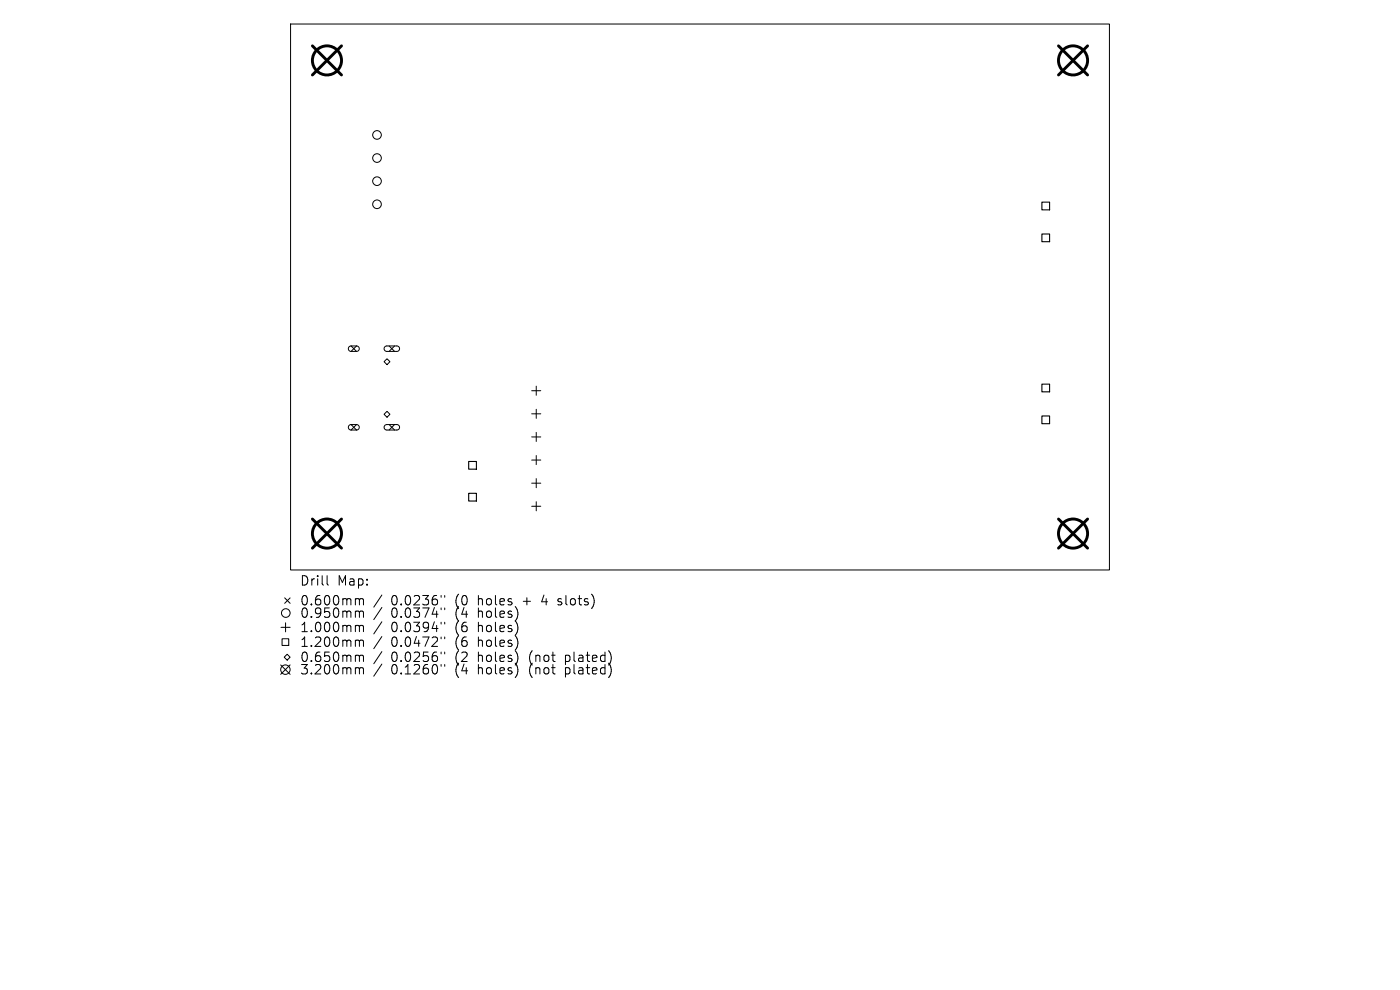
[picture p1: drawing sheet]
<svg xmlns="http://www.w3.org/2000/svg" width="297mm" height="210mm" viewBox="0 0 297 210" stroke-linecap="round" stroke-linejoin="round" font-family="sans-serif">
<defs><g id="words">
<g font-size="2.8">
<text x="63.5" y="124.5">Drill</text>
<text x="71.6" y="124.5">Map:</text>
<text x="63.5" y="128.7">0.600mm</text>
<text x="63.5" y="131.3">0.950mm</text>
<text x="83" y="128.7">0.0236&quot;</text>
<text x="83" y="131.3">0.0374&quot;</text>
<text x="96.7" y="128.7">(0</text>
<text x="96.7" y="131.3">(4</text>
<text x="101.7" y="128.7">holes</text>
<text x="101.7" y="131.3">holes)</text>
<text x="111.4" y="128.7">+</text>
<text x="115.6" y="128.7">4</text>
<text x="119.2" y="128.7">slots)</text>
<text x="63.5" y="134.4">1.000mm</text>
<text x="63.5" y="137.5">1.200mm</text>
<text x="83" y="134.4">0.0394&quot;</text>
<text x="83" y="137.5">0.0472&quot;</text>
<text x="96.7" y="134.4">(6</text>
<text x="96.7" y="137.5">(6</text>
<text x="101.7" y="134.4">holes)</text>
<text x="101.7" y="137.5">holes)</text>
<text x="63.5" y="140.7">0.650mm</text>
<text x="63.5" y="143.3">3.200mm</text>
<text x="83" y="140.7">0.0256&quot;</text>
<text x="83" y="143.3">0.1260&quot;</text>
<text x="96.7" y="140.7">(2</text>
<text x="96.7" y="143.3">(4</text>
<text x="101.7" y="140.7">holes)</text>
<text x="101.7" y="143.3">holes)</text>
<text x="112.7" y="140.7">(not</text>
<text x="112.7" y="143.3">(not</text>
<text x="120.6" y="140.7">plated)</text>
<text x="120.6" y="143.3">plated)</text>
</g>
</g></defs>
<g fill="none" stroke="#000" stroke-width=".21">
<path d="M61.6 5.1h173.8v115.8h-173.8zM74.5 73.4l1.1 1.1M74.5 73.4h1.1M74.5 74.5h1.1M74.5 73.4l-.4 .2-.2 .4 .2 .4 .4 .1M75.6 73.4l.4 .2 .2 .4-.2 .4-.4 .1M75.6 73.4l-1.1 1.1M81.5 76.7l.6-.6 .6 .6-.6 .7zM81.7 73.6l.3-.2h2.3l.4 .2 .1 .5-.5 .4h-2.3l-.5-.3zM82.5 73.4l1.2 1.1M83.7 73.4l-1.2 1.1M74.5 90.1l1.1 1.1"/>
<path d="M74.5 90.1h1.1M74.5 91.2h1.1M74.5 90.1l-.4 .1-.2 .4 .2 .5 .4 .1M75.6 90.1l.4 .1 .2 .4-.2 .5-.4 .1M75.6 90.1l-1.1 1.1M81.5 87.9l.6-.6 .6 .6-.6 .6zM81.7 90.2l.3-.1h2.3l.4 .2 .1 .4-.5 .5h-2.3l-.5-.4zM82.5 90.1l1.2 1.1M83.7 90.1l-1.2 1.1M112.8 82.9h1.9M112.8 87.8h1.9M112.8 92.7h1.9"/>
<path d="M112.8 97.6h1.9M113.8 81.9v1.9M113.8 86.8v2M113.8 91.7v2M113.8 96.6v2M112.8 102.5h1.9M112.8 107.4h1.9M113.8 101.5v2M113.8 106.4v2M59.6 133.1h1.9M59.8 135.5h1.5v1.4h-1.5zM60.4 126.8l1.1 1.2"/>
<path d="M60.6 132.1v1.9M60.9 138.8l.6 .6-.6 .6-.6-.6zM61.5 126.8l-1.1 1.2M69.4 122.1v1.7l.3 .3M75.7 127h.3l.2 .3M75.7 129.6h.3l.2 .3M75.7 132.7h.3l.2 .2M75.7 135.8h.3l.2 .3M75.7 139l.5 .1v.2M76.2 127.3l.3-.3 .5 .1 .1 1.2M76.2 127.3v1M76.2 129.9v1.1"/>
<path d="M76.2 132.9v1.1M76.2 136.1v1M76.2 139.3v1M76.2 129.9l.3-.3 .5 .1 .1 1.3M76.2 132.9l.3-.2 .5 .1 .1 1.2M76.2 136.1l.3-.3 .5 .1 .1 1.2M76.2 139.3l.3-.3 .5 .1 .1 1.2M81 126.2l-1.7 2.6M81 128.9l-1.7 2.5M81 131.9l-1.7 2.6M81 135l-1.7 2.6M81 138.2l-1.7 2.6"/>
<path d="M93.6 126.3v.4M93.6 129v.3M93.6 132v.4M93.6 135.1v.4M93.6 138.3v.4M94.3 126.3v.4M94.3 129v.3M94.3 132v.4M94.3 135.1v.4M94.3 138.3v.4M118.3 128.2l.2 .1M118.4 127.1v.5"/>
<path d="M59.5 141l2 2M61.5 141l-2 2M75.7 141.6h.3l.2 .3M76.2 141.9v1.1M76.2 141.9l.3-.3 .5 .1 .1 1.3M81 140.9l-1.7 2.5M93.6 141v.3M94.3 141v.3"/>
<circle cx="80" cy="33.5" r=".92"/>
<circle cx="80" cy="38.4" r=".92"/>
<circle cx="80" cy="28.6" r=".92"/>
<circle cx="80" cy="43.3" r=".92"/>
<circle cx="60.6" cy="130" r=".92"/>
<circle cx="60.5" cy="142" r="1"/>
</g>
<path d="M221 42.9h1.7v1.6h-1.7zM221 49.6h1.7v1.7h-1.7zM99.4 97.9h1.7v1.6h-1.7zM221 81.5h1.7v1.6h-1.7zM221 88.2h1.7v1.7h-1.7zM99.4 104.6h1.7v1.7h-1.7z" fill="none" stroke="#000" stroke-width=".23"/>
<g fill="none" stroke="#000" stroke-width=".62">
<path d="M66.3 9.7l6.2 6.2M72.5 9.7l-6.2 6.2M224.6 9.7l6.1 6.2M230.7 9.7l-6.1 6.2M66.3 110.1l6.2 6.2M72.5 110.1l-6.2 6.2M224.6 110.1l6.1 6.2M230.7 110.1l-6.1 6.2"/>
<circle cx="69.4" cy="12.8" r="3.1"/>
<circle cx="227.6" cy="12.8" r="3.1"/>
<circle cx="69.4" cy="113.2" r="3.1"/>
<circle cx="227.6" cy="113.2" r="3.1"/>
</g>
<use href="#words"/>
</svg>
